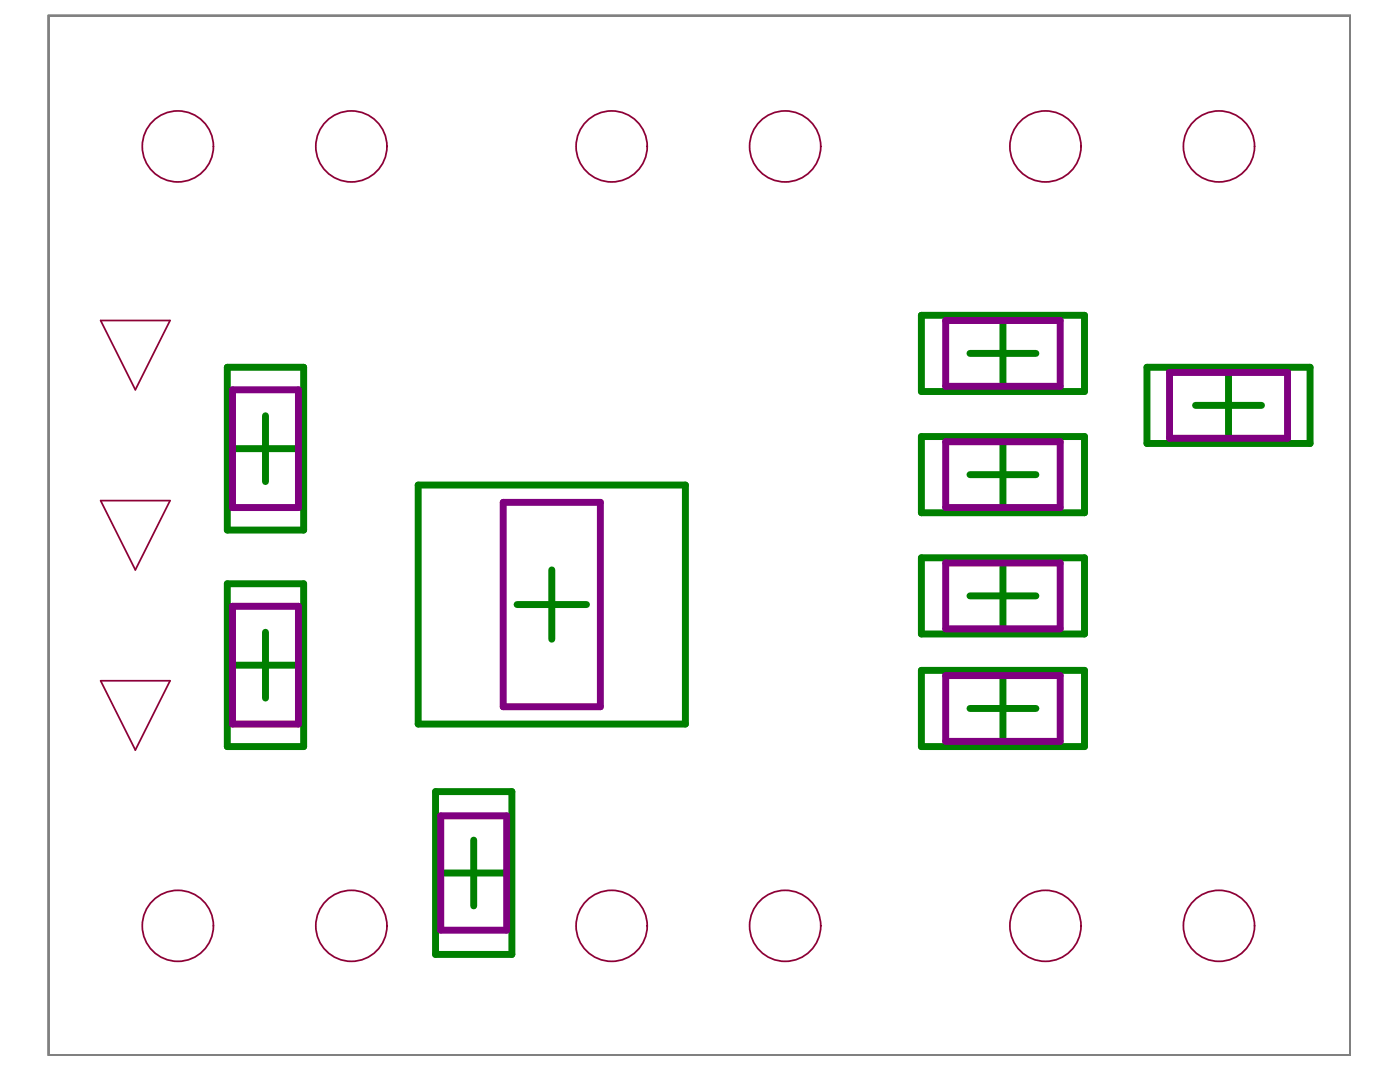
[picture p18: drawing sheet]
<svg xmlns="http://www.w3.org/2000/svg" width="269mm" height="206mm" viewBox="0 0 269 206" stroke-linecap="round" stroke-linejoin="round" font-family="sans-serif">
<path d="M9.3 3h249.9v199.5h-249.9z" fill="none" stroke="#808080" stroke-width=".33"/>
<g fill="none" stroke="#008000" stroke-width="1.3">
<path d="M43.6 70.5h14.7v31.3h-14.7zM51 79.8v12.7M176.9 60.5h31.3v14.7h-31.3zM186.2 67.9h12.7M192.6 61.5v12.7M220.2 70.5h31.4v14.6h-31.4zM229.6 77.8h12.6M235.9 71.5v12.7M44.6 86.1h12.7M80.3 93.1h51.3v45.9h-51.3zM176.9 83.8h31.3v14.7h-31.3zM186.2 91.1h12.7"/>
<path d="M192.6 84.8v12.7M43.6 112.1h14.7v31.2h-14.7zM99.3 116.1h13.3M106 109.4v13.3M176.9 107.1h31.3v14.6h-31.3zM186.2 114.4h12.7M192.6 108.1v12.6M44.6 127.7h12.7M51 121.4v12.6M176.9 128.7h31.3v14.6h-31.3zM186.2 136h12.7M192.6 129.7v12.6"/>
<path d="M83.6 152h14.7v31.3h-14.7zM84.6 167.6h12.7M91 161.3v12.6"/>
</g>
<path d="M44.6 74.8h12.7v22.7h-12.7zM181.6 61.5h22v12.7h-22zM224.6 71.5h22.6v12.7h-22.6zM96.6 96.5h18.7v39.2h-18.7zM181.6 84.8h22v12.7h-22zM44.6 116.4h12.7v22.6h-12.7zM181.6 108.1h22v12.6h-22zM181.6 129.7h22v12.6h-22zM84.6 156.6h12.7v22h-12.7z" fill="none" stroke="#800080" stroke-width="1.3"/>
<g fill="none" stroke="#8d0034" stroke-width=".33">
<path d="M19.3 61.5h13.4l-6.7 13.3zM19.3 96.1h13.4l-6.7 13.3zM19.3 130.7h13.4l-6.7 13.3z"/>
<circle cx="34.2" cy="28.1" r="6.8"/>
<circle cx="67.5" cy="28.1" r="6.8"/>
<circle cx="117.5" cy="28.1" r="6.8"/>
<circle cx="150.8" cy="28.1" r="6.8"/>
<circle cx="200.7" cy="28.1" r="6.8"/>
<circle cx="234.1" cy="28.1" r="6.8"/>
<circle cx="34.2" cy="177.8" r="6.8"/>
<circle cx="67.5" cy="177.8" r="6.8"/>
<circle cx="117.5" cy="177.8" r="6.8"/>
<circle cx="150.8" cy="177.8" r="6.8"/>
<circle cx="200.7" cy="177.8" r="6.8"/>
<circle cx="234.1" cy="177.8" r="6.8"/>
</g>
</svg>
